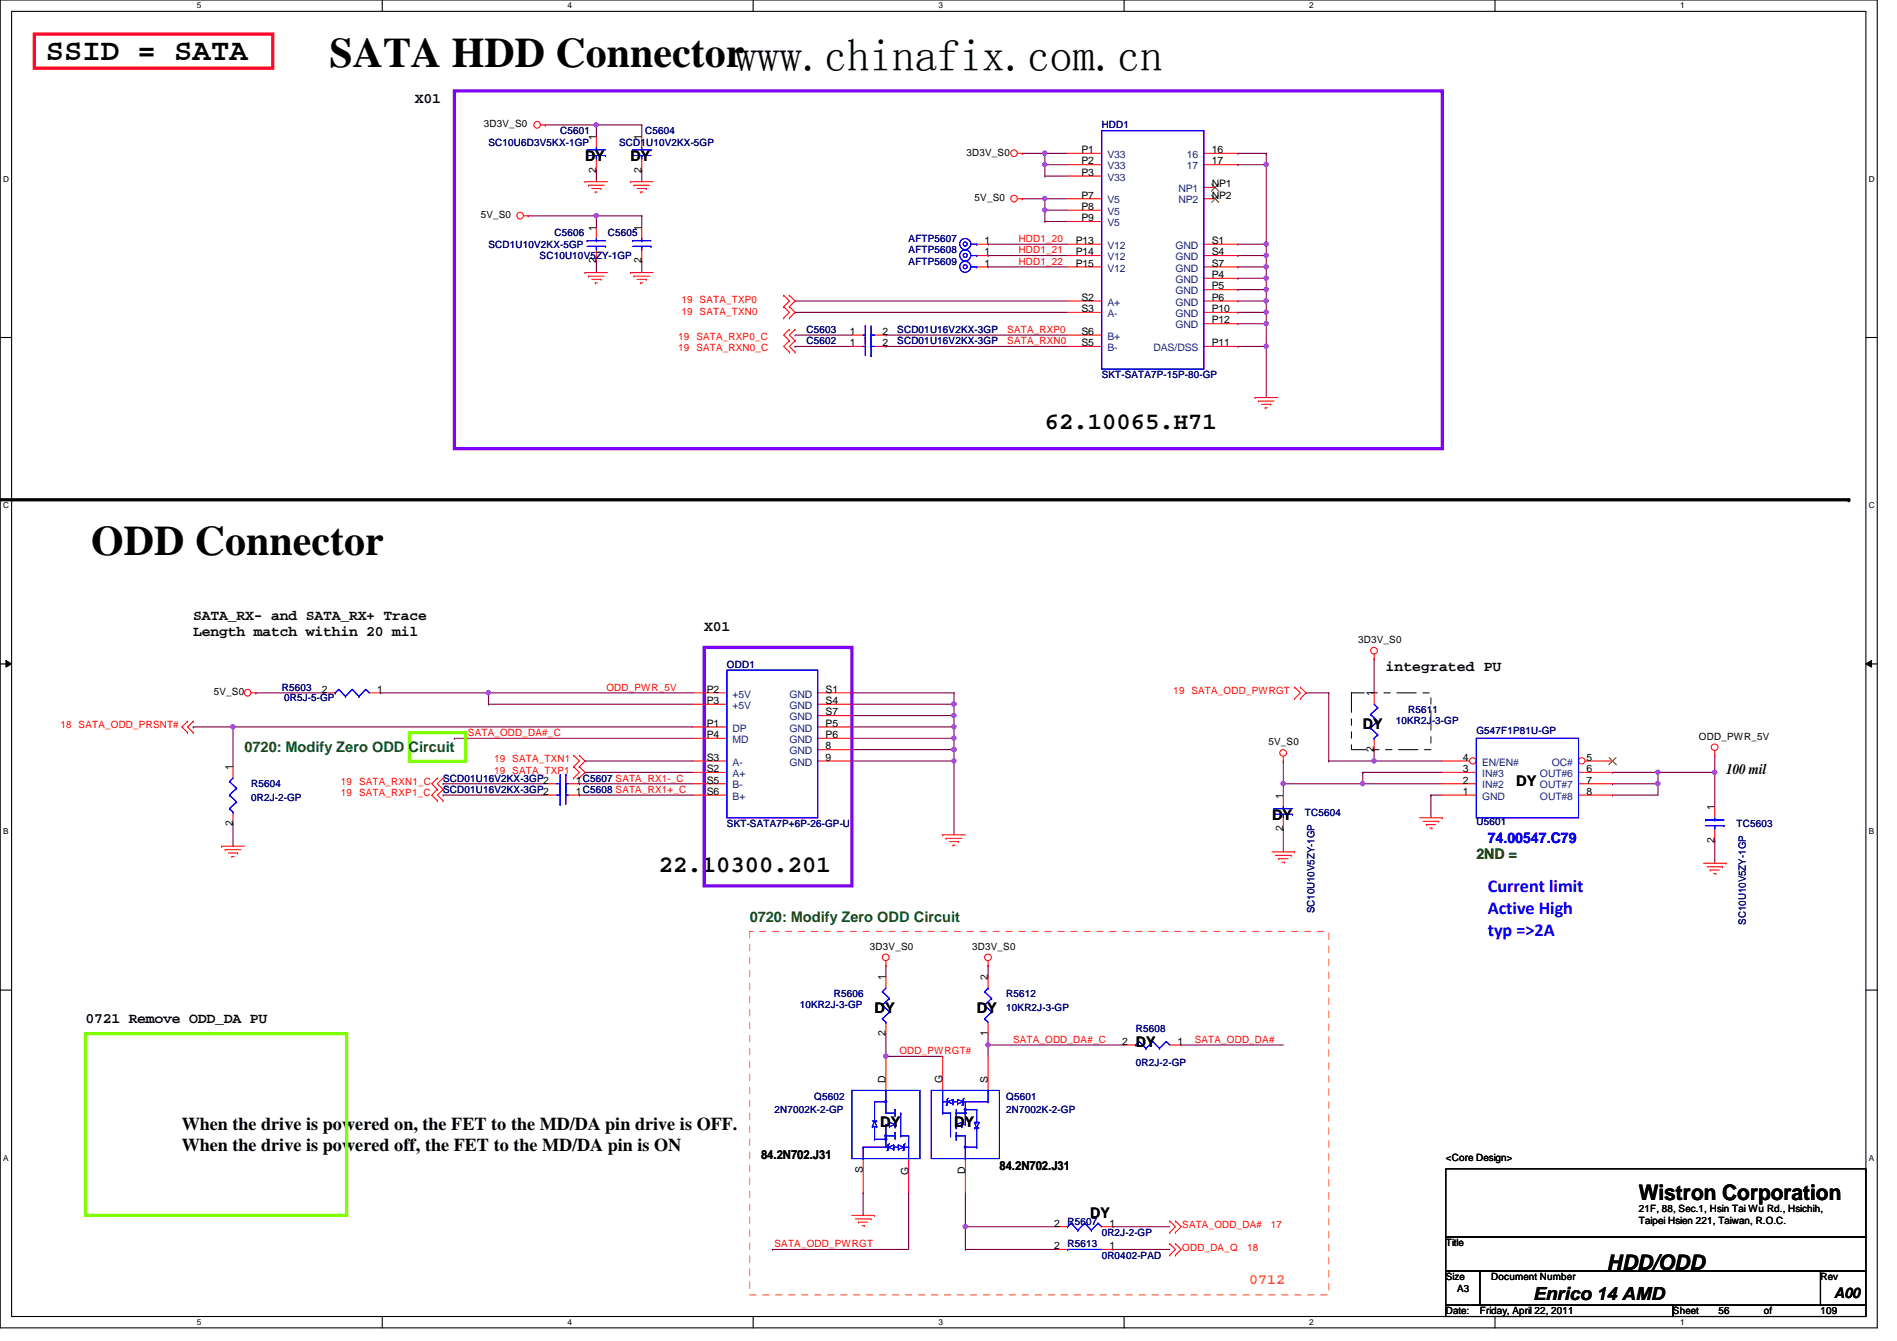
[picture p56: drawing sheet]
<svg xmlns="http://www.w3.org/2000/svg" width="297mm" height="210mm" viewBox="0 0 297 210" stroke-linecap="round" stroke-linejoin="round" font-family="sans-serif">
<defs><g id="words">
<g font-size="6.6">
<text x="51.6" y="10.5">SATA HDD Connectorwww.chinafix.com.cn</text>
<text x="14.3" y="86.9">ODD Connector</text>
</g>
<text font-size="4.8" x="7.2" y="9.4">SSID = SATA</text>
<g font-size="3.7">
<text x="163.6" y="67.2">62.10065.H71</text>
<text x="103.2" y="136.5">22.10300.201</text>
</g>
<g font-size="3.3">
<text x="256.6" y="187.9">Wistron Corporation</text>
<text x="251.6" y="198.8">HDD/ODD</text>
</g>
<g font-size="2.8" fill="#00f">
<text x="233" y="139.6">Current limit</text>
<text x="233" y="143.1">Active High</text>
<text x="233" y="146.6">typ =&gt;2A</text>
</g>
<g font-size="2.8">
<text x="28.5" y="176.8">When the drive is powered on, the FET to the MD/DA pin drive is OFF.</text>
<text x="28.5" y="180.2">When the drive is powered off, the FET to the MD/DA pin is ON</text>
<text x="240.1" y="203.5">Enrico 14 AMD</text>
</g>
<g font-size="2.3">
<text x="64.9" y="16.1">X01</text>
<text x="91.6" y="25.2">DY</text>
<text x="98.7" y="25.2">DY</text>
<text x="30.3" y="97">SATA_RX- and SATA_RX+ Trace</text>
<text x="30.3" y="99.5">Length match within 20 mil</text>
<text x="110.3" y="98.8">X01</text>
<text x="217" y="105">integrated PU</text>
<text x="213.4" y="114.1">DY</text>
<text x="237.4" y="123">DY</text>
<text x="270.3" y="121.2">100 mil</text>
<text x="199.2" y="128.4">DY</text>
<text x="13.4" y="160.1">0721 Remove ODD_DA PU</text>
<text x="136.9" y="158.6">DY</text>
<text x="152.9" y="158.6">DY</text>
<text x="177.8" y="163.9">DY</text>
<text x="137.8" y="176.4">DY</text>
<text x="149.4" y="176.4">DY</text>
<text x="170.7" y="190.6">DY</text>
<text x="287.2" y="203.2">A00</text>
</g>
<g font-size="2.3" fill="#008000">
<text x="38.3" y="117.7">0720: Modify Zero ODD Circuit</text>
<text x="231.2" y="134.4">2ND =</text>
<text x="117.4" y="144.4">0720: Modify Zero ODD Circuit</text>
</g>
<text font-size="2.3" fill="#00f" x="233" y="131.9">74.00547.C79</text>
<text font-size="2.3" fill="#ff8000" x="195.6" y="201">0712</text>
<g font-size="1.9">
<text x="119.2" y="181.4">84.2N702.J31</text>
<text x="156.5" y="183.2">84.2N702.J31</text>
</g>
<g font-size="1.6">
<text x="75.8" y="19.9">3D3V_S0</text>
<text x="93.3" y="21.9" transform="rotate(-90 93.3 21.9)">1</text>
<text x="100.5" y="21.9" transform="rotate(-90 100.5 21.9)">1</text>
<text x="169.3" y="24">P1</text>
<text x="189.7" y="24">16</text>
<text x="93.3" y="27" transform="rotate(-90 93.3 27)">2</text>
<text x="100.5" y="27" transform="rotate(-90 100.5 27)">2</text>
<text x="151.3" y="24.4">3D3V_S0</text>
<text x="169.3" y="25.7">P2</text>
<text x="169.3" y="27.5">P3</text>
<text x="189.7" y="29.3">NP1</text>
<text x="189.7" y="25.7">17</text>
<text x="75.3" y="34.2">5V_S0</text>
<text x="152.6" y="31.5">5V_S0</text>
<text x="169.3" y="31.1">P7</text>
<text x="169.3" y="32.9">P8</text>
<text x="169.3" y="34.6">P9</text>
<text x="189.7" y="31.1">NP2</text>
<text x="93.3" y="41.2" transform="rotate(-90 93.3 41.2)">2</text>
<text x="93.3" y="36.1" transform="rotate(-90 93.3 36.1)">1</text>
<text x="100.5" y="41.2" transform="rotate(-90 100.5 41.2)">2</text>
<text x="100.5" y="36.1" transform="rotate(-90 100.5 36.1)">1</text>
<text x="154.2" y="40">1</text>
<text x="154.2" y="41.7">1</text>
<text x="154.2" y="38.2">1</text>
<text x="168.4" y="38.2">P13</text>
<text x="168.4" y="40">P14</text>
<text x="168.4" y="41.7">P15</text>
<text x="189.7" y="38.2">S1</text>
<text x="189.7" y="40">S4</text>
<text x="189.7" y="41.7">S7</text>
<text x="169.3" y="47.1">S2</text>
<text x="189.7" y="43.5">P4</text>
<text x="189.7" y="45.3">P5</text>
<text x="189.7" y="47.1">P6</text>
<text x="133.1" y="52.4">1</text>
<text x="138.2" y="52.4">2</text>
<text x="169.3" y="48.9">S3</text>
<text x="169.3" y="52.4">S6</text>
<text x="189.7" y="48.9">P10</text>
<text x="189.7" y="50.6">P12</text>
<text x="133.1" y="54.2">1</text>
<text x="138.2" y="54.2">2</text>
<text x="169.3" y="54.2">S5</text>
<text x="189.7" y="54.2">P11</text>
<text x="212.7" y="100.7">3D3V_S0</text>
<text x="33.5" y="108.8">5V_S0</text>
<text x="50.4" y="108.4">2</text>
<text x="59.1" y="108.4">1</text>
<text x="110.7" y="113.7">P1</text>
<text x="110.7" y="108.4">P2</text>
<text x="110.7" y="110.2">P3</text>
<text x="129.3" y="108.4">S1</text>
<text x="129.3" y="110.2">S4</text>
<text x="129.3" y="112">S7</text>
<text x="129.3" y="113.7">P5</text>
<text x="215.1" y="109" transform="rotate(-90 215.1 109)">1</text>
<text x="110.7" y="119.1">S3</text>
<text x="110.7" y="115.5">P4</text>
<text x="129.3" y="115.5">P6</text>
<text x="129.3" y="117.3">8</text>
<text x="129.3" y="119.1">9</text>
<text x="198.6" y="116.7">5V_S0</text>
<text x="215.1" y="117.7" transform="rotate(-90 215.1 117.7)">2</text>
<text x="229.1" y="119.1">4</text>
<text x="248.4" y="119.1">5</text>
<text x="266" y="115.8">ODD_PWR_5V</text>
<text x="36.4" y="120.6" transform="rotate(-90 36.4 120.6)">1</text>
<text x="90.2" y="124.4">1C5608 SATA_RX1+_C</text>
<text x="90.2" y="122.6">1C5607 SATA_RX1-_C</text>
<text x="110.7" y="120.9">S2</text>
<text x="110.7" y="122.6">S5</text>
<text x="110.7" y="124.4">S6</text>
<text x="200.9" y="125" transform="rotate(-90 200.9 125)">1</text>
<text x="229.1" y="124.4">1</text>
<text x="229.1" y="122.6">2</text>
<text x="229.1" y="120.9">3</text>
<text x="248.4" y="120.9">6</text>
<text x="248.4" y="122.6">7</text>
<text x="248.4" y="124.4">8</text>
<text x="36.4" y="129.2" transform="rotate(-90 36.4 129.2)">2</text>
<text x="200.9" y="130.1" transform="rotate(-90 200.9 130.1)">2</text>
<text x="268.5" y="131.9" transform="rotate(-90 268.5 131.9)">2</text>
<text x="268.5" y="126.8" transform="rotate(-90 268.5 126.8)">1</text>
<text x="136.2" y="148.7">3D3V_S0</text>
<text x="152.2" y="148.7">3D3V_S0</text>
<text x="138.7" y="153.5" transform="rotate(-90 138.7 153.5)">1</text>
<text x="154.7" y="153.5" transform="rotate(-90 154.7 153.5)">2</text>
<text x="138.7" y="162.1" transform="rotate(-90 138.7 162.1)">2</text>
<text x="154.7" y="162.1" transform="rotate(-90 154.7 162.1)">1</text>
<text x="175.7" y="163.5">2</text>
<text x="184.4" y="163.5">1</text>
<text x="138.7" y="169.5" transform="rotate(-90 138.7 169.5)">D</text>
<text x="147.6" y="169.5" transform="rotate(-90 147.6 169.5)">G</text>
<text x="154.7" y="169.5" transform="rotate(-90 154.7 169.5)">S</text>
<text x="135.1" y="183.7" transform="rotate(-90 135.1 183.7)">S</text>
<text x="142.2" y="183.9" transform="rotate(-90 142.2 183.9)">G</text>
<text x="151.1" y="183.8" transform="rotate(-90 151.1 183.8)">D</text>
<text x="226.4" y="181.7">&lt;Core Design&gt;</text>
<text x="165.1" y="192">2</text>
<text x="173.7" y="192">1</text>
<text x="256.6" y="189.7">21F, 88, Sec.1, Hsin Tai Wu Rd., Hsichih,</text>
<text x="256.6" y="191.6">Taipei Hsien 221, Taiwan, R.O.C.</text>
<text x="165.1" y="195.5">2</text>
<text x="173.7" y="195.5">1</text>
<text x="226.4" y="195.1">Title</text>
<text x="226.4" y="200.4">Size</text>
<text x="228.2" y="202.2">A3</text>
<text x="233.5" y="200.4">Document Number</text>
<text x="285.1" y="200.4">Rev</text>
<text x="226.4" y="205.7">Date:</text>
<text x="231.7" y="205.7">Friday, April 22, 2011</text>
<text x="262" y="205.7">Sheet</text>
<text x="269.1" y="205.7">56</text>
<text x="276.2" y="205.7">of</text>
<text x="285.1" y="205.7">109</text>
</g>
<g font-size="1.6" fill="#000080">
<text x="76.5" y="22.8">SC10U6D3V5KX-1GP</text>
<text x="87.7" y="21">C5601</text>
<text x="96.9" y="22.8">SCD1U10V2KX-5GP</text>
<text x="101" y="21">C5604</text>
<text x="172.5" y="20.1">HDD1</text>
<text x="76.5" y="38.8">SCD1U10V2KX-5GP</text>
<text x="84.5" y="40.6">SC10U10V5ZY-1GP</text>
<text x="86.8" y="37">C5606</text>
<text x="95.2" y="37">C5605</text>
<text x="142.3" y="39.7">AFTP5608</text>
<text x="142.3" y="41.4">AFTP5609</text>
<text x="142.3" y="37.9">AFTP5607</text>
<text x="126.3" y="52.1">C5603</text>
<text x="126.3" y="53.9">C5602</text>
<text x="140.5" y="52.1">SCD01U16V2KX-3GP</text>
<text x="140.5" y="53.9">SCD01U16V2KX-3GP</text>
<text x="172.5" y="59.2">SKT-SATA7P-15P-80-GP</text>
<text x="113.8" y="104.6">ODD1</text>
<text x="44.2" y="108.1">R5603</text>
<text x="44.5" y="109.7">0R5J-5-GP</text>
<text x="218.6" y="113.3">10KR2J-3-GP</text>
<text x="220.5" y="111.7">R5611</text>
<text x="231.2" y="114.9">G547F1P81U-GP</text>
<text x="39.3" y="123.2">R5604</text>
<text x="39.3" y="125.3">0R2J-2-GP</text>
<text x="69.4" y="124.1">SCD01U16V2KX-3GP2</text>
<text x="69.4" y="122.3">SCD01U16V2KX-3GP2</text>
<text x="113.8" y="129.5">SKT-SATA7P+6P-26-GP-U</text>
<text x="204.3" y="127.7">TC5604</text>
<text x="231.2" y="129.1">U5601</text>
<text x="271.9" y="129.5">TC5603</text>
<text x="205.8" y="143" transform="rotate(-90 205.8 143)">SC10U10V5ZY-1GP</text>
<text x="273.4" y="144.7" transform="rotate(-90 273.4 144.7)">SC10U10V5ZY-1GP</text>
<text x="125.2" y="157.7">10KR2J-3-GP</text>
<text x="130.6" y="156.1">R5606</text>
<text x="157.6" y="156.1">R5612</text>
<text x="157.6" y="158.2">10KR2J-3-GP</text>
<text x="177.8" y="161.5">R5608</text>
<text x="177.8" y="166.8">0R2J-2-GP</text>
<text x="127.5" y="172.1">Q5602</text>
<text x="157.6" y="172.1">Q5601</text>
<text x="121.3" y="174.2">2N7002K-2-GP</text>
<text x="157.6" y="174.2">2N7002K-2-GP</text>
<text x="167.2" y="191.7">R5607</text>
<text x="167.2" y="195.2">R5613</text>
<text x="172.5" y="193.5">0R2J-2-GP</text>
<text x="172.5" y="197">0R0402-PAD</text>
</g>
<g font-size="1.6" fill="#004080">
<text x="173.4" y="24.7">V33</text>
<text x="173.4" y="26.5">V33</text>
<text x="173.4" y="28.3">V33</text>
<text x="185.8" y="24.7">16</text>
<text x="185.8" y="26.5">17</text>
<text x="173.4" y="31.8">V5</text>
<text x="173.4" y="33.6">V5</text>
<text x="173.4" y="35.4">V5</text>
<text x="184.5" y="30.1">NP1</text>
<text x="184.5" y="31.8">NP2</text>
<text x="173.4" y="38.9">V12</text>
<text x="173.4" y="40.7">V12</text>
<text x="184.1" y="38.9">GND</text>
<text x="184.1" y="40.7">GND</text>
<text x="173.4" y="42.5">V12</text>
<text x="173.4" y="47.8">A+</text>
<text x="184.1" y="42.5">GND</text>
<text x="184.1" y="44.3">GND</text>
<text x="184.1" y="46.1">GND</text>
<text x="184.1" y="47.8">GND</text>
<text x="173.4" y="49.6">A-</text>
<text x="173.4" y="53.2">B+</text>
<text x="184.1" y="49.6">GND</text>
<text x="184.1" y="51.4">GND</text>
<text x="173.4" y="54.9">B-</text>
<text x="180.6" y="54.9">DAS/DSS</text>
<text x="114.7" y="109.2">+5V</text>
<text x="114.7" y="111">+5V</text>
<text x="123.6" y="109.2">GND</text>
<text x="123.6" y="111">GND</text>
<text x="123.6" y="112.7">GND</text>
<text x="114.7" y="119.8">A-</text>
<text x="114.7" y="114.5">DP</text>
<text x="114.7" y="116.3">MD</text>
<text x="123.6" y="114.5">GND</text>
<text x="123.6" y="116.3">GND</text>
<text x="123.6" y="118.1">GND</text>
<text x="123.6" y="119.8">GND</text>
<text x="232.1" y="119.8">EN/EN#</text>
<text x="243" y="119.8">OC#</text>
<text x="114.7" y="121.6">A+</text>
<text x="114.7" y="123.4">B-</text>
<text x="114.7" y="125.2">B+</text>
<text x="232.1" y="125.2">GND</text>
<text x="232.1" y="123.4">IN#2</text>
<text x="232.1" y="121.6">IN#3</text>
<text x="241.1" y="121.6">OUT#6</text>
<text x="241.1" y="123.4">OUT#7</text>
<text x="241.1" y="125.2">OUT#8</text>
</g>
<g font-size="1.6" fill="#f00">
<text x="159.5" y="39.7">HDD1_21</text>
<text x="159.5" y="41.4">HDD1_22</text>
<text x="159.5" y="37.9">HDD1_20</text>
<text x="106.7" y="47.5">19 SATA_TXP0</text>
<text x="106.2" y="53.2">19</text>
<text x="106.7" y="49.3">19 SATA_TXN0</text>
<text x="109" y="53.2">SATA_RXP0_C</text>
<text x="157.7" y="52.1">SATA_RXP0</text>
<text x="157.7" y="53.9">SATA_RXN0</text>
<text x="106.2" y="54.9">19</text>
<text x="109" y="54.9">SATA_RXN0_C</text>
<text x="95" y="108.1">ODD_PWR_5V</text>
<text x="183.7" y="108.7">19 SATA_ODD_PWRGT</text>
<text x="9.5" y="114">18 SATA_ODD_PRSNT#</text>
<text x="73.3" y="115.2">SATA_ODD_DA#_C</text>
<text x="77.4" y="119.3">19 SATA_TXN1</text>
<text x="53.4" y="122.9">19 SATA_RXN1_C</text>
<text x="53.4" y="124.7">19 SATA_RXP1_C</text>
<text x="77.4" y="121.1">19 SATA_TXP1</text>
<text x="140.8" y="165">ODD_PWRGT#</text>
<text x="158.6" y="163.2">SATA_ODD_DA#_C</text>
<text x="187.1" y="163.2">SATA_ODD_DA#</text>
<text x="121.3" y="195.2">SATA_ODD_PWRGT</text>
<text x="185.1" y="192.2">SATA_ODD_DA#</text>
<text x="185.1" y="195.8">ODD_DA_Q</text>
<text x="195.3" y="195.8">18</text>
<text x="199" y="192.2">17</text>
</g>
<g font-size="1.3">
<text x="30.8" y="1.3">5</text>
<text x="88.9" y="1.3">4</text>
<text x="146.9" y="1.3">3</text>
<text x="205" y="1.3">2</text>
<text x="263.1" y="1.3">1</text>
<text x=".5" y="28.4">D</text>
<text x="292.6" y="28.4">D</text>
<text x=".5" y="79.5">C</text>
<text x="292.6" y="79.5">C</text>
<text x=".5" y="130.6">B</text>
<text x="292.6" y="130.6">B</text>
<text x=".5" y="181.7">A</text>
<text x="292.6" y="181.7">A</text>
<text x="30.8" y="207.4">5</text>
<text x="88.9" y="207.4">4</text>
<text x="146.9" y="207.4">3</text>
<text x="205" y="207.4">2</text>
<text x="263.1" y="207.4">1</text>
</g>
</g></defs>
<path d="M0 0h293.9v207.8h-293.9zM1.8 1.8h290.4v204.3h-290.4z" fill="none" stroke="#000" stroke-width=".17"/>
<g fill="#fff">
<path d="M30.8 .2h.7v1.4h-.7z"/>
<path d="M30.8 206.2h.7v1.4h-.7z"/>
</g>
<path d="M59.9 0v1.8M59.9 206.1v1.7" fill="none" stroke="#000" stroke-width=".17"/>
<g fill="#fff">
<path d="M88.9 .2h.6v1.4h-.6z"/>
<path d="M88.9 206.2h.6v1.4h-.6z"/>
</g>
<path d="M117.9 0v1.8M117.9 206.1v1.7" fill="none" stroke="#000" stroke-width=".17"/>
<g fill="#fff">
<path d="M146.9 .2h.7v1.4h-.7z"/>
<path d="M146.9 206.2h.7v1.4h-.7z"/>
</g>
<path d="M176 0v1.8M176 206.1v1.7" fill="none" stroke="#000" stroke-width=".17"/>
<g fill="#fff">
<path d="M205 .2h.7v1.4h-.7z"/>
<path d="M205 206.2h.7v1.4h-.7z"/>
</g>
<path d="M234.1 0v1.8M234.1 206.1v1.7" fill="none" stroke="#000" stroke-width=".17"/>
<g fill="#fff">
<path d="M263.1 .2h.7v1.4h-.7z"/>
<path d="M263.1 206.2h.7v1.4h-.7z"/>
<path d="M.5 27.3h.9v1.4h-.9z"/>
<path d="M292.6 27.3h.9v1.4h-.9z"/>
<path d="M.5 78.4h.9v1.4h-.9z"/>
<path d="M292.6 78.4h.9v1.4h-.9z"/>
</g>
<path d="M0 52.8h1.8M292.2 52.8h1.7" fill="none" stroke="#000" stroke-width=".17"/>
<g fill="#fff">
<path d="M.5 129.5h.8v1.3h-.8z"/>
<path d="M292.6 129.5h.8v1.3h-.8z"/>
</g>
<path d="M0 103.9h1.8M292.2 103.9h1.7" fill="none" stroke="#000" stroke-width=".17"/>
<path d="M.9 103.4l.9 .5-.9 .5zM292.2 103.9l.9-.5v1z" fill="#000"/>
<path d="M.9 103.4l.9 .5-.9 .5zM292.2 103.9l.9-.5v1z" fill="none" stroke="#000" stroke-width=".16"/>
<g fill="#fff">
<path d="M.5 180.5h.8v1.4h-.8z"/>
<path d="M292.6 180.5h.8v1.4h-.8z"/>
</g>
<path d="M0 155h1.8M292.2 155h1.7" fill="none" stroke="#000" stroke-width=".17"/>
<g fill="none" stroke="#800040" stroke-width=".17">
<path d="M200.9 119.1h.1M200.9 119.1v5.4M208.1 119.1h.1M208.1 108.5h.1M208.1 108.5v10.6M215.2 117.3h.1M215.2 117.3v1.8h-7.1M200.9 122.7h.1M213.4 120.9h.1M213.4 120.9h12.4M213.4 120.9v1.8h-12.5M252.5 124.5h.1"/>
<path d="M259.6 122.7h.1M259.6 122.7v1.8h-7.1"/>
</g>
<circle cx="200.9" cy="122.7" r=".32" fill="#f0f"/>
<circle cx="200.9" cy="122.7" r=".32" fill="none" stroke="#f0f" stroke-width=".17"/>
<path d="M252.5 120.9h.1M252.5 120.9h7.1" fill="none" stroke="#800040" stroke-width=".17"/>
<circle cx="259.6" cy="120.9" r=".32" fill="#f0f"/>
<circle cx="259.6" cy="120.9" r=".32" fill="none" stroke="#f0f" stroke-width=".17"/>
<path d="M200.9 129.8h.1M200.9 129.8v3.5M252.5 122.7h.1M252.5 122.7h7.1" fill="none" stroke="#800040" stroke-width=".17"/>
<circle cx="259.6" cy="122.7" r=".32" fill="#f0f"/>
<circle cx="259.6" cy="122.7" r=".32" fill="none" stroke="#f0f" stroke-width=".17"/>
<path d="M215.2 119.1h.1M215.2 119.1h10.6" fill="none" stroke="#800040" stroke-width=".17"/>
<circle cx="215.1" cy="119.1" r=".32" fill="#f0f"/>
<circle cx="215.1" cy="119.1" r=".32" fill="none" stroke="#f0f" stroke-width=".17"/>
<path d="M213.4 122.7h.1M213.4 122.7h12.4" fill="none" stroke="#800040" stroke-width=".17"/>
<circle cx="213.4" cy="122.7" r=".32" fill="#f0f"/>
<circle cx="213.4" cy="122.7" r=".32" fill="none" stroke="#f0f" stroke-width=".17"/>
<g fill="none" stroke="#800040" stroke-width=".17">
<path d="M204.5 108.5h.1M204.5 108.5h3.6M215.2 103.1h.1M215.2 103.1v5.4M224.1 124.5h.1M224.1 124.5h1.7M224.1 124.5v3.5M259.6 120.9h.1M259.6 120.9v1.8M259.6 120.9h8.9M268.5 131.6h.1M268.5 120.9h.1"/>
<path d="M268.5 120.9v5.3M268.5 131.6v3.5M138.7 165.3h.1M138.7 161.8v3.5M154.7 163.6h.1M154.7 161.8v3.5"/>
</g>
<circle cx="138.7" cy="165.3" r=".32" fill="#f0f"/>
<circle cx="138.7" cy="165.3" r=".32" fill="none" stroke="#f0f" stroke-width=".17"/>
<path d="M154.7 163.6h.1M154.7 163.6h21.4" fill="none" stroke="#800040" stroke-width=".17"/>
<circle cx="154.7" cy="163.5" r=".32" fill="#f0f"/>
<circle cx="154.7" cy="163.5" r=".32" fill="none" stroke="#f0f" stroke-width=".17"/>
<path d="M154.7 151.1h.1M154.7 151.1v1.8M120.9 195.6h.1M120.9 195.6h21.4M151.2 192h.1M151.2 186.7v5.3M151.2 192h14.2" fill="none" stroke="#800040" stroke-width=".17"/>
<circle cx="151.1" cy="192" r=".32" fill="#f0f"/>
<circle cx="151.1" cy="192" r=".32" fill="none" stroke="#f0f" stroke-width=".17"/>
<g fill="none" stroke="#800040" stroke-width=".17">
<path d="M268.5 118.2v2.7M268.5 120.9h.1M138.7 151.1h.1M138.7 151.1v1.8M138.7 165.3h8.9M147.6 165.3h.1M184.9 163.6h.1M184.9 163.6h16M135.2 186.7h.1M135.2 186.7v3.5M142.3 186.7h.1M142.3 186.7v8.9"/>
<path d="M151.2 195.6h.1M151.2 192h.1M151.2 195.6h14.2M151.2 192v3.6M174.3 195.6h.1M174.3 192h.1M174.3 195.6h8.9M174.3 192h8.9"/>
</g>
<circle cx="268.5" cy="120.9" r=".32" fill="#f0f"/>
<circle cx="268.5" cy="120.9" r=".32" fill="none" stroke="#f0f" stroke-width=".17"/>
<path d="M133.4 108.5h.1M133.4 110.2h.1M133.4 108.5h16M133.4 110.2h16" fill="none" stroke="#800040" stroke-width=".17"/>
<circle cx="149.4" cy="110.2" r=".32" fill="#f0f"/>
<circle cx="149.4" cy="110.2" r=".32" fill="none" stroke="#f0f" stroke-width=".17"/>
<path d="M133.4 112h.1M133.4 112h16" fill="none" stroke="#800040" stroke-width=".17"/>
<circle cx="149.4" cy="112" r=".32" fill="#f0f"/>
<circle cx="149.4" cy="112" r=".32" fill="none" stroke="#f0f" stroke-width=".17"/>
<path d="M133.4 113.8h.1M133.4 113.8h16" fill="none" stroke="#800040" stroke-width=".17"/>
<circle cx="149.4" cy="113.8" r=".32" fill="#f0f"/>
<circle cx="149.4" cy="113.8" r=".32" fill="none" stroke="#f0f" stroke-width=".17"/>
<path d="M133.4 115.6h.1M133.4 115.6h16" fill="none" stroke="#800040" stroke-width=".17"/>
<circle cx="149.4" cy="115.5" r=".32" fill="#f0f"/>
<circle cx="149.4" cy="115.5" r=".32" fill="none" stroke="#f0f" stroke-width=".17"/>
<path d="M133.4 117.3h.1M133.4 117.3h16" fill="none" stroke="#800040" stroke-width=".17"/>
<circle cx="149.4" cy="117.3" r=".32" fill="#f0f"/>
<circle cx="149.4" cy="117.3" r=".32" fill="none" stroke="#f0f" stroke-width=".17"/>
<path d="M133.4 119.1h.1M133.4 119.1h16" fill="none" stroke="#800040" stroke-width=".17"/>
<circle cx="149.4" cy="119.1" r=".32" fill="#f0f"/>
<circle cx="149.4" cy="119.1" r=".32" fill="none" stroke="#f0f" stroke-width=".17"/>
<path d="M76.5 108.5h.1M76.5 108.5h32M149.4 108.5h.1M149.4 112h.1M149.4 119.1h.1M149.4 115.6h.1M149.4 113.8h.1M149.4 108.5v1.7M149.4 112v5.3M149.4 119.1v11.6" fill="none" stroke="#800040" stroke-width=".17"/>
<circle cx="76.5" cy="108.4" r=".32" fill="#f0f"/>
<circle cx="76.5" cy="108.4" r=".32" fill="none" stroke="#f0f" stroke-width=".17"/>
<g fill="none" stroke="#800040" stroke-width=".17">
<path d="M36.5 113.8h.1M36.5 113.8h72M36.5 113.8v6.2M40 108.5h.1M40 108.5h10.7M71.2 115.6h.1M71.2 115.6h37.3M76.5 110.2h.1M76.5 108.5h.1M76.5 110.2h32M76.5 108.5v1.7M36.5 128.9h.1"/>
<path d="M36.5 128.9v3.6"/>
</g>
<circle cx="36.5" cy="113.8" r=".32" fill="#f0f"/>
<circle cx="36.5" cy="113.8" r=".32" fill="none" stroke="#f0f" stroke-width=".17"/>
<g fill="none" stroke="#800040" stroke-width=".17">
<path d="M30.3 113.8h.1M30.3 113.8h6.2M59.6 108.5h.1M59.6 108.5h16.9M91.6 119.1h.1M91.6 119.1h16.9M149.4 110.2h.1M149.4 110.2v1.8M69.4 122.7h.1M69.4 124.5h.1M69.4 122.7h16M69.4 124.5h16"/>
<path d="M90.7 122.7h.1M90.7 124.5h.1M90.7 122.7h17.8M90.7 124.5h17.8M91.6 120.9h.1M91.6 120.9h16.9"/>
</g>
<circle cx="149.4" cy="110.2" r=".32" fill="#f0f"/>
<circle cx="149.4" cy="110.2" r=".32" fill="none" stroke="#f0f" stroke-width=".17"/>
<path d="M149.4 117.3h.1M149.4 117.3v1.8" fill="none" stroke="#800040" stroke-width=".17"/>
<circle cx="149.4" cy="117.3" r=".32" fill="#f0f"/>
<circle cx="149.4" cy="117.3" r=".32" fill="none" stroke="#f0f" stroke-width=".17"/>
<path d="M193.8 38.2h.1M193.8 38.2h4.5" fill="none" stroke="#800040" stroke-width=".17"/>
<circle cx="198.3" cy="38.2" r=".32" fill="#f0f"/>
<circle cx="198.3" cy="38.2" r=".32" fill="none" stroke="#f0f" stroke-width=".17"/>
<g fill="none" stroke="#800040" stroke-width=".17">
<path d="M198.3 38.2h.1M198.3 38.2v1.8h-4.5M124.5 47.1h.1M124.5 48.9h.1M124.5 52.4h.1M124.5 54.2h.1M124.5 47.1h42.7M124.5 48.9h42.7M124.5 52.4h8.9M124.5 54.2h8.9M138.7 52.4h.1M138.7 54.2h.1"/>
<path d="M138.7 52.4h28.5M138.7 54.2h28.5M193.8 40h.1M193.8 41.8h.1M193.8 43.6h.1M193.8 45.3h.1M193.8 47.1h.1M193.8 48.9h.1M193.8 50.7h.1M193.8 47.1h4.5M193.8 48.9h4.5M193.8 41.8h4.5"/>
<path d="M193.8 43.6h4.5M193.8 45.3h4.5M198.3 54.2h.1M198.3 48.9h.1M198.3 48.9v1.8h-4.5M198.3 54.2v8"/>
</g>
<circle cx="198.3" cy="48.9" r=".32" fill="#f0f"/>
<circle cx="198.3" cy="48.9" r=".32" fill="none" stroke="#f0f" stroke-width=".17"/>
<path d="M198.3 47.1h.1M198.3 47.1v1.8" fill="none" stroke="#800040" stroke-width=".17"/>
<circle cx="198.3" cy="47.1" r=".32" fill="#f0f"/>
<circle cx="198.3" cy="47.1" r=".32" fill="none" stroke="#f0f" stroke-width=".17"/>
<path d="M198.3 40h.1M198.3 40v1.8" fill="none" stroke="#800040" stroke-width=".17"/>
<circle cx="198.3" cy="40" r=".32" fill="#f0f"/>
<circle cx="198.3" cy="40" r=".32" fill="none" stroke="#f0f" stroke-width=".17"/>
<path d="M198.3 41.8h.1M198.3 41.8v1.8" fill="none" stroke="#800040" stroke-width=".17"/>
<circle cx="198.3" cy="41.8" r=".32" fill="#f0f"/>
<circle cx="198.3" cy="41.8" r=".32" fill="none" stroke="#f0f" stroke-width=".17"/>
<path d="M198.3 45.3h.1M198.3 45.3v1.8" fill="none" stroke="#800040" stroke-width=".17"/>
<circle cx="198.3" cy="45.3" r=".32" fill="#f0f"/>
<circle cx="198.3" cy="45.3" r=".32" fill="none" stroke="#f0f" stroke-width=".17"/>
<path d="M198.3 43.6h.1M198.3 43.6v1.7" fill="none" stroke="#800040" stroke-width=".17"/>
<circle cx="198.3" cy="43.5" r=".32" fill="#f0f"/>
<circle cx="198.3" cy="43.5" r=".32" fill="none" stroke="#f0f" stroke-width=".17"/>
<path d="M193.8 54.2h.1M193.8 54.2h4.5" fill="none" stroke="#800040" stroke-width=".17"/>
<circle cx="198.3" cy="54.2" r=".32" fill="#f0f"/>
<circle cx="198.3" cy="54.2" r=".32" fill="none" stroke="#f0f" stroke-width=".17"/>
<path d="M85.4 19.6h.1M85.4 19.6h15.1M93.4 19.6h.1M93.4 19.6v1.7M100.5 19.6h.1M100.5 19.6v1.7" fill="none" stroke="#800040" stroke-width=".17"/>
<circle cx="93.4" cy="19.5" r=".32" fill="#f0f"/>
<circle cx="93.4" cy="19.5" r=".32" fill="none" stroke="#f0f" stroke-width=".17"/>
<path d="M93.4 26.7h.1M93.4 26.7v1.7M100.5 26.7h.1M100.5 26.7v1.7M163.6 25.8h.1M163.6 25.8h3.6" fill="none" stroke="#800040" stroke-width=".17"/>
<circle cx="163.6" cy="25.8" r=".32" fill="#f0f"/>
<circle cx="163.6" cy="25.8" r=".32" fill="none" stroke="#f0f" stroke-width=".17"/>
<path d="M163.6 24h.1M163.6 24h3.6" fill="none" stroke="#800040" stroke-width=".17"/>
<circle cx="163.6" cy="24" r=".32" fill="#f0f"/>
<circle cx="163.6" cy="24" r=".32" fill="none" stroke="#f0f" stroke-width=".17"/>
<path d="M163.6 27.6h.1M163.6 25.8h.1M163.6 27.6h3.6M163.6 25.8v1.8M198.3 50.7h.1M198.3 50.7v3.5" fill="none" stroke="#800040" stroke-width=".17"/>
<circle cx="198.3" cy="50.6" r=".32" fill="#f0f"/>
<circle cx="198.3" cy="50.6" r=".32" fill="none" stroke="#f0f" stroke-width=".17"/>
<path d="M160.1 31.1h.1M160.1 31.1h3.5M163.6 32.9h.1M163.6 31.1h.1M163.6 32.9h3.6M163.6 31.1v1.8" fill="none" stroke="#800040" stroke-width=".17"/>
<circle cx="163.6" cy="32.9" r=".32" fill="#f0f"/>
<circle cx="163.6" cy="32.9" r=".32" fill="none" stroke="#f0f" stroke-width=".17"/>
<circle cx="163.6" cy="31.1" r=".32" fill="#f0f"/>
<circle cx="163.6" cy="31.1" r=".32" fill="none" stroke="#f0f" stroke-width=".17"/>
<g fill="none" stroke="#800040" stroke-width=".17">
<path d="M93.4 33.8h.1M93.4 33.8h7.1M154.7 38.2h.1M154.7 38.2h12.5M163.6 31.1h.1M163.6 34.7h.1M163.6 32.9h.1M163.6 24h.1M163.6 31.1h3.6M163.6 34.7h3.6M163.6 24v1.8M163.6 32.9v1.8"/>
<path d="M93.4 40.9h.1M93.4 40.9v1.8M100.5 40.9h.1M100.5 40.9v1.8M154.7 40h.1M154.7 41.8h.1M154.7 40h12.5M154.7 41.8h12.5"/>
</g>
<circle cx="93.4" cy="33.8" r=".32" fill="#f0f"/>
<circle cx="93.4" cy="33.8" r=".32" fill="none" stroke="#f0f" stroke-width=".17"/>
<path d="M82.7 33.8h.1M82.7 33.8h10.7M93.4 33.8h.1M93.4 33.8v1.8M100.5 33.8h.1M100.5 33.8v1.8M193.8 24h.1M193.8 24h4.5M198.3 25.8h.1M198.3 25.8v12.4" fill="none" stroke="#800040" stroke-width=".17"/>
<circle cx="198.3" cy="25.8" r=".32" fill="#f0f"/>
<circle cx="198.3" cy="25.8" r=".32" fill="none" stroke="#f0f" stroke-width=".17"/>
<path d="M160.1 24h.1M160.1 24h3.5M193.8 25.8h.1M198.3 24h.1M198.3 24v1.8h-4.5" fill="none" stroke="#800040" stroke-width=".17"/>
<g fill="none" stroke="#f00" stroke-width=".17">
<path d="M84.7 19.6h.7M85.4 19.6h.1M82 33.8h.7M82.7 33.8h.1M91.6 28.4h.1M91.6 28.4h3.6M92.2 29h.1M92.2 29h2.4M92.7 29.5h1.4M93.2 30.1h.1M93.2 30.1h.3M93.4 35.6v1.7"/>
<path d="M93.4 39.1v1.8M94.1 29.5h.1M98.7 28.4h.1M98.7 28.4h3.6M99.3 29h.1M99.3 29h2.4M99.8 29.5h1.4M100.3 30.1h.1M100.3 30.1h.4M101.2 29.5h.1M159.3 31.1h.8M159.3 24h.8"/>
<path d="M160.1 31.1h.1M160.1 24h.1M91.6 42.7h.1M91.6 42.7h3.6M92.2 43.2h.1M92.2 43.2h2.4M92.7 43.7h1.4M93.2 44.3h.1M93.2 44.3h.3M94.1 43.7h.1M98.7 42.7h.1M98.7 42.7h3.6"/>
<path d="M99.3 43.2h.1M99.3 43.2h2.4M99.8 43.7h1.4M100.3 44.3h.1M100.3 44.3h.4M101.2 43.7h.1M122.7 46.2h.1M122.7 48h.1M122.7 49.8h.1M122.7 46.2l.9 .9-.9 .9M122.7 48l.9 .9-.9 .9M123.6 48h.1"/>
<path d="M123.6 46.2h.1M123.6 49.8h.1M123.6 53.3h.1M123.6 55.1h.1M123.6 51.6h.1M123.6 46.2l.9 .9-.9 .9M123.6 48l.9 .9-.9 .9M123.6 53.3l-.9 .9 .9 .9M123.6 51.6l-.9 .8 .9 .9M124.5 53.3h.1M124.5 55.1h.1M124.5 51.6h.1"/>
<path d="M124.5 53.3l-.9 .9 .9 .9M124.5 51.6l-.9 .8 .9 .9M196.5 62.2h.1M196.5 62.2h3.6M197.1 62.8h.1M197.1 62.8h2.4M197.6 63.3h1.4M198.1 63.8h.1M198.1 63.8h.3M199 63.3h.1M29.4 114.7h.1M29.4 112.9h.1"/>
<path d="M29.4 112.9l-.9 .9 .9 .9M30.3 114.7h.1M30.3 112.9h.1M30.3 112.9l-.9 .9 .9 .9M39.3 108.5h.7M40 108.5h.1M89.8 118.2h.1M89.8 118.2l.9 .9-.9 .9M90.7 118.2h.1M90.7 118.2l.9 .9-.9 .9M200.9 119.1h.1M200.9 118.4v.7"/>
<path d="M202.7 107.6h.1M202.7 109.3h.1M202.7 107.6l.9 .9-.9 .8M203.6 109.3h.1M203.6 107.6h.1M203.6 107.6l.9 .9-.9 .8M215.2 103.1h.1M215.2 102.4v.7M268.5 118.2h.1M268.5 117.5v.7M34.7 132.5h.1M34.7 132.5h3.6"/>
<path d="M35.3 133h.1M35.3 133h2.4M35.8 133.5h1.4M36.3 134.1h.1M36.3 134.1h.4M37.2 133.5h.1M68.5 123.6h.1M68.5 121.8h.1M68.5 125.3h.1M68.5 121.8l-.9 .9 .9 .9M68.5 123.6l-.9 .9 .9 .8M69.4 123.6h.1"/>
<path d="M69.4 121.8h.1M69.4 125.3h.1M69.4 121.8l-.9 .9 .9 .9M69.4 123.6l-.9 .9 .9 .8M89.8 121.8h.1M89.8 120h.1M89.8 120l.9 .9-.9 .9M90.7 120h.1M90.7 121.8h.1M90.7 120l.9 .9-.9 .9M147.6 130.7h.1M147.6 130.7h3.6"/>
<path d="M148.2 131.2h.1M148.2 131.2h2.4M148.7 131.7h1.4M149.2 132.3h.1M149.2 132.3h.4M150.1 131.7h.1M199.2 133.3h3.5M199.7 133.9h2.5M200.2 134.4h.1M200.2 134.4h1.5M200.8 135h.3M201.1 135h.1"/>
<path d="M202.2 133.9h.1M202.7 133.3h.1M222.3 128h3.5M222.8 128.6h2.5M223.3 129.1h.1M223.3 129.1h1.5M223.9 129.6h.3M224.2 129.6h.1M225.3 128.6h.1M225.8 128h.1M266.7 135.1h3.6M267.3 135.7h2.4"/>
<path d="M267.8 136.2h.1M267.8 136.2h1.4M268.3 136.7h.4M268.7 136.7h.1M269.7 135.7h.1M270.3 135.1h.1M138.7 151.1h.1M138.7 150.4v.7M154.7 151.1h.1M154.7 150.4v.7M147.6 165.3v5.4M154.7 165.3v5.4"/>
<path d="M133.4 190.2h3.5M133.9 190.8h2.5M134.4 191.3h.1M134.4 191.3h1.5M135 191.8h.3M135.3 191.8h.1M136.4 190.8h.1M136.9 190.2h.1M151.2 181.3v5.4M165.4 192h1.8M172.5 192h1.8M183.2 192.9h.1"/>
<path d="M183.2 191.1h.1M183.2 196.5h.1M183.2 194.7h.1M183.2 191.1l.9 .9-.9 .9M183.2 194.7l.9 .9-.9 .9M184.1 192.9h.1M184.1 191.1h.1M184.1 196.5h.1M184.1 194.7h.1M184.1 191.1l.8 .9-.8 .9M184.1 194.7l.8 .9-.8 .9"/>
<circle cx="84.1" cy="19.5" r=".52"/>
<circle cx="81.4" cy="33.8" r=".52"/>
<circle cx="158.8" cy="24" r=".52"/>
<circle cx="158.8" cy="31.1" r=".52"/>
<circle cx="38.8" cy="108.4" r=".52"/>
<circle cx="200.9" cy="117.8" r=".52"/>
<circle cx="215.2" cy="101.8" r=".52"/>
<circle cx="268.5" cy="117" r=".52"/>
<circle cx="138.7" cy="149.8" r=".52"/>
<circle cx="154.7" cy="149.8" r=".52"/>
</g>
<path d="M226.4 183h65.8v10.6h-65.8zM226.4 193.6h65.8v5.4h-65.8zM226.4 199h5.3v5.3h-5.3zM231.7 199h53.4v5.3h-53.4zM285.1 199h7.1v5.3h-7.1zM226.4 204.3h35.5v1.8h-35.5zM261.9 204.3h30.3v1.8h-30.3z" fill="none" stroke="#000" stroke-width=".17"/>
<path d="M5.4 5.3h37.3v5.4h-37.3z" fill="none" stroke="#f00" stroke-width=".51"/>
<path d="M0 78.2h289.5" fill="none" stroke="#000" stroke-width=".51"/>
<circle cx="289.5" cy="78.2" r=".25" fill="#000"/>
<path d="M211.6 108.5h12.5v8.8h-12.5z" fill="none" stroke="#000" stroke-width=".16" stroke-dasharray="3 1 1 1 1 1"/>
<path d="M117.4 145.8h90.7v56.9h-90.7z" fill="none" stroke="#ff8000" stroke-width=".16" stroke-dasharray="1 1 1 1 1 1 1 1"/>
<path d="M64 114.7h8.9v4.4h-8.9zM13.4 161.8h40.9v28.4h-40.9z" fill="none" stroke="#80ff00" stroke-width=".51"/>
<path d="M71.2 14.2h154.6v56h-154.6zM110.3 101.3h23.1v37.4h-23.1z" fill="none" stroke="#8000ff" stroke-width=".51"/>
<g fill="none" stroke="#00f" stroke-width=".17">
<path d="M91.9 37.7h.1M91.9 37.7h2.9M91.9 38.6h2.9M93.4 37.7h.1M93.4 38.6h.1M93.4 37.3v.4M93.4 38.6v.5M94.8 38.6h.1M147.6 174.2h.1M147.6 172.5h.1M147.6 170.7v3.5M147.6 172.5h.7"/>
<path d="M147.6 174.2h1.2M148.3 172.8h.1M148.3 172.1h.1M148.3 172.5h.1M148.3 172.1v.7M148.3 172.8l-.1 .2M148.3 172.5l.9 .3M148.5 171.9l-.2 .2M148.8 174.2h.1M148.8 177.8h.1M148.8 174.2v3.6M149.2 172.1h.1"/>
<path d="M149.2 172.8h.1M149.2 172.5h.7M149.2 172.1l-.9 .4M149.2 172.1v.7M149.9 172.1h.1M149.9 172.8h.1M149.9 172.5h.1M149.9 172.1l.9 .4M149.9 172.1v.7M150.8 172.5h.1M150.8 172.1h.1M150.8 172.8h.1"/>
<path d="M150.8 172.5h3.9M150.8 172.5l-.9 .3M150.8 172.8l-.2 .2M150.8 172.1v.7M151 171.9l-.2 .2M151.2 176h.1M151.2 172.5v3.5M154.7 172.5h.1M154.7 170.7h.1M154.7 170.7v1.8M167.2 192h.1M167.7 191.5h.1"/>
<path d="M167.7 191.5l1.1 1.1M167.7 191.5l-.5 .5M168.8 192.6h.1M169.8 191.5h.1M169.8 191.5l1.1 1.1M169.8 191.5l-1 1.1M170.9 192.6h.1M171.9 191.5h.1M171.9 191.5l.6 .5M171.9 191.5l-1 1.1"/>
</g>
<path d="M151 174.1h.2v.2h-.2z" fill-rule="evenodd" fill="#00f"/>
<path d="M149.7 174.2h.1M149.7 174.8h.1M149.7 174.2h1.5M149.7 173.7v1.1M151 174.1h.2v.2h-.2z" fill="none" stroke="#00f" stroke-width=".17"/>
<path d="M151 173.6h.2v.2h-.2z" fill-rule="evenodd" fill="#00f"/>
<g fill="none" stroke="#00f" stroke-width=".17">
<path d="M149.7 176.6h.1M149.7 176.4h.1M149.7 176h.1M149.7 177.8h.1M149.7 178.3h.1M149.7 175.5v1.1M149.7 177.2v1.1M149.7 176l.9 .4M149.7 177.8h1.5v3.5M150.6 176h.1M150.6 175.7h.1M150.6 176h.6"/>
<path d="M150.6 175.7l-.9 .3M151 173.6h.2v.2h-.2zM151.2 179.6h.1M151.2 179.6h1.7M151.3 173.7h1.6M152.6 175.7h.1M152.6 176.6h.1M152.6 175.7h.7M152.6 175.7l.3 .9M152.6 176.6h.7M152.9 173.7h.1M152.9 175.7h.1"/>
<path d="M152.9 176.6h.1M152.9 179.6h.1M152.9 173.7v2M152.9 176.6v3M153.3 175.7h.1M153.3 175.7l-.4 .9M151.2 181.3h.1"/>
</g>
<path d="M151 179.4h.2v.2h-.2z" fill-rule="evenodd" fill="#00f"/>
<g fill="none" stroke="#00f" stroke-width=".17">
<path d="M145.8 170.7h10.7v10.6h-10.7zM147.6 174.2h.1M147.6 172.5h.1M147.6 170.7v3.5M147.6 172.5h.7M147.6 174.2h1.2M148.3 172.8h.1M148.3 172.1h.1M148.3 172.5h.1M148.3 172.1v.7M148.3 172.8l-.1 .2M148.3 172.5l.9 .3"/>
<path d="M148.5 171.9l-.2 .2M148.8 174.2h.1M148.8 177.8h.1M148.8 174.2v3.6M149.2 172.1h.1M149.2 172.8h.1M149.2 172.5h.7M149.2 172.1l-.9 .4M149.2 172.1v.7M149.9 172.1h.1M149.9 172.8h.1M149.9 172.5h.1"/>
<path d="M149.9 172.1l.9 .4M149.9 172.1v.7M150.6 176.4h.1M150.6 175.7v.7M150.8 172.5h.1M150.8 172.1h.1M150.8 172.8h.1M150.8 172.5h3.9M150.8 172.5l-.9 .3M150.8 172.8l-.2 .2M150.8 172.1v.7M151 171.9l-.2 .2"/>
<path d="M151 179.4h.2v.2h-.2zM151.2 176h.1M151.2 172.5v3.5M154.7 172.5h.1M154.7 170.7h.1M154.7 170.7v1.8"/>
</g>
<path d="M151 174.1h.2v.2h-.2z" fill-rule="evenodd" fill="#00f"/>
<path d="M149.7 174.2h.1M149.7 174.8h.1M149.7 174.2h1.5M149.7 173.7v1.1M151 174.1h.2v.2h-.2z" fill="none" stroke="#00f" stroke-width=".17"/>
<path d="M151 173.6h.2v.2h-.2z" fill-rule="evenodd" fill="#00f"/>
<g fill="none" stroke="#00f" stroke-width=".17">
<path d="M149.7 176.6h.1M149.7 176.4h.1M149.7 176h.1M149.7 177.8h.1M149.7 178.3h.1M149.7 175.5v1.1M149.7 177.2v1.1M149.7 176l.9 .4M149.7 177.8h1.5v3.5M150.6 176h.1M150.6 175.7h.1M150.6 176h.6"/>
<path d="M150.6 175.7l-.9 .3M151 173.6h.2v.2h-.2zM151.2 179.6h.1M151.2 179.6h1.7M151.3 173.7h1.6M152.6 175.7h.1M152.6 176.6h.1M152.6 175.7h.7M152.6 175.7l.3 .9M152.6 176.6h.7M152.9 173.7h.1M152.9 175.7h.1"/>
<path d="M152.9 176.6h.1M152.9 179.6h.1M152.9 173.7v2M152.9 176.6v3M153.3 175.7h.1M153.3 175.7l-.4 .9M151.2 181.3h.1"/>
</g>
<path d="M151 179.4h.2v.2h-.2z" fill-rule="evenodd" fill="#00f"/>
<g fill="none" stroke="#00f" stroke-width=".17">
<path d="M99.1 24.3h.1M99.1 23.5h2.8M99.1 24.3h2.8M100.5 23.5h.1M100.5 24.3h.1M100.5 23.1v.4M100.5 24.3v.6M101.9 23.5h.1M35.9 122.3h.1M35.9 124.5h.1M35.9 126.6h.1M35.9 122.3l1.1 1.1"/>
<path d="M35.9 124.5l1.1 1M35.9 126.6l.6 .5M36.5 127.1h.1M36.5 121.8l-.6 .5M37 123.4h.1M37 125.5h.1M37 123.4l-1.1 1.1M37 125.5l-1.1 1.1M145.8 170.7h10.7v10.6h-10.7zM150.6 176.4h.1M150.6 175.7v.7M151 179.4h.2v.2h-.2z"/>
</g>
<path d="M100.5 21.3v1.8M100.5 24.9v1.8M36.5 120v1.8M36.5 127.1v1.8M225.8 124.5h5.4M225.8 122.7h5.4M225.8 120.9h5.4" fill="none" stroke="#f00" stroke-width=".17"/>
<circle cx="230.6" cy="119.1" r=".5" fill="#fff"/>
<g fill="none" stroke="#f00" stroke-width=".17">
<path d="M225.8 119.1h4.3"/>
<circle cx="230.6" cy="119.1" r=".5"/>
</g>
<circle cx="247.7" cy="119.1" r=".5" fill="#fff"/>
<g fill="none" stroke="#f00" stroke-width=".17">
<path d="M100.5 35.6v1.7M100.5 39.1v1.8M152.9 40h1.8M215.2 108.5v1.7M215.2 115.6v1.7M248.2 119.1h4.3M85.4 124.5h1.8M88.9 124.5h1.8M247.2 120.9h5.3M247.2 122.7h5.3M247.2 124.5h5.3M138.7 152.9v1.8"/>
<path d="M138.7 160v1.8M138.7 165.3v5.4M135.2 181.3v5.4M142.3 181.3v5.4"/>
<circle cx="247.7" cy="119.1" r=".5"/>
</g>
<path d="M252 118.6l1.1 1.1M253.1 118.6l-1.2 1.1" fill="none" stroke="#804000" stroke-width=".16"/>
<g fill="none" stroke="#00f" stroke-width=".17">
<path d="M99.1 37.7h.1M99.1 37.7h2.8M99.1 38.6h2.8M100.5 37.7h.1M100.5 38.6h.1M100.5 37.3v.4M100.5 38.6v.5M101.9 38.6h.1M152.1 40h.8M152.9 40h.1M214.6 111.8h.1M214.6 114h.1"/>
<path d="M214.6 111.8l1.1 1.1M214.6 114l1.1 1M215.2 115.6h.1M215.2 110.2l.5 .6M215.7 110.8h.1M215.7 112.9h.1M215.7 115h.1M215.7 110.8l-1.1 1M215.7 112.9l-1.1 1.1M215.7 115l-.5 .6M231.2 115.6h16v12.4h-16zM87.2 124.5h.5"/>
<path d="M87.7 124.5h.1M87.7 125.9h.1M87.7 123v2.9M88.6 124.5h.1M88.6 123h.1M88.6 124.5h.3M88.6 123v2.9M138.2 155.2h.1M138.2 157.3h.1M138.2 159.5h.1M138.2 155.2l1.1 1.1M138.2 157.3l1.1 1.1"/>
<path d="M138.2 159.5l.5 .5M138.7 154.7l-.5 .5M139.3 156.3h.1M139.3 158.4h.1M139.3 156.3l-1.1 1M139.3 158.4l-1.1 1.1M135.2 179.6h.1M135.2 179.6h3.9M135.2 179.6v1.7M138.7 160h.1M138.7 176h.1M138.7 176v3.6"/>
<path d="M139.1 179.6h.1M139.1 179.9h.1M139.1 179.2h.1M139.1 179.6l.8 .3M139.1 179.9l-.2 .2M139.1 179.2v.7M139.3 179l-.2 .2M139.9 179.9h.1M139.9 179.2h.1M139.9 179.6h.1M139.9 179.6h.8M139.9 179.2v.7"/>
<path d="M139.9 179.2l-.8 .4M140.7 179.9h.1M140.7 179.2h.1M140.7 179.2v.7M140.7 179.2l.9 .4M141 177.8h.1M141 174.2h.1M141 177.8h1.3M141 174.2v3.6M141.6 179.2h.1M141.6 179.9h.1M141.6 179.6h.1"/>
<path d="M141.6 179.6h.7M141.6 179.2v.7M141.6 179.9l-.2 .2M141.6 179.6l-.9 .3M141.7 179l-.1 .2M142.3 177.8h.1M142.3 179.6h.1M142.3 177.8v3.5M135.2 181.3h.1"/>
<circle cx="151.1" cy="40" r=".32"/>
<circle cx="151.1" cy="40" r=".87"/>
</g>
<path d="M138.6 177.7h.2v.2h-.2z" fill-rule="evenodd" fill="#00f"/>
<path d="M138.6 177.7h.2v.2h-.2zM138.7 177.8h1.5M140.2 177.8h.1M140.2 177.2h.1M140.2 177.2v1.1" fill="none" stroke="#00f" stroke-width=".17"/>
<path d="M138.6 178.2h.2v.2h-.2z" fill-rule="evenodd" fill="#00f"/>
<g fill="none" stroke="#00f" stroke-width=".17">
<path d="M136.6 176.4h.1M136.6 176.4h.7M136.6 175.5h.7M136.9 178.3h.1M136.9 176.4h.1M136.9 175.5h.1M136.9 172.5h.1M136.9 178.3h1.6M136.9 172.5v3M136.9 176.4v1.9M136.9 175.5l-.3 .9M136.9 175.5l.4 .9"/>
<path d="M136.9 172.5h1.8M137.3 176.4h.1M137.3 175.5h.1M138.6 178.2h.2v.2h-.2zM138.7 170.7h.1M138.7 172.5h.1M138.7 176h.6M138.7 170.7v3.5h1.5M139.3 176h.1M139.3 176.4h.1M139.3 175.7l.9 .3M140.2 175.5h.1"/>
<path d="M140.2 175.7h.1M140.2 176h.1M140.2 174.2h.1M140.2 173.7h.1M140.2 173.7v1.1M140.2 175.5v1.1M140.2 176l-.9 .4"/>
</g>
<path d="M138.6 172.3h.2v.2h-.2z" fill-rule="evenodd" fill="#00f"/>
<g fill="none" stroke="#00f" stroke-width=".17">
<path d="M133.4 170.7h10.7v10.6h-10.7zM135.2 179.6h.1M135.2 179.6h3.9M135.2 179.6v1.7M138.6 172.3h.2v.2h-.2zM138.7 176h.1M138.7 176v3.6M139.1 179.6h.1M139.1 179.9h.1M139.1 179.2h.1M139.1 179.6l.8 .3M139.1 179.9l-.2 .2"/>
<path d="M139.1 179.2v.7M139.3 175.7h.1M139.3 175.7v.7M139.3 179l-.2 .2M139.9 179.9h.1M139.9 179.2h.1M139.9 179.6h.1M139.9 179.6h.8M139.9 179.2v.7M139.9 179.2l-.8 .4M140.7 179.9h.1M140.7 179.2h.1"/>
<path d="M140.7 179.2v.7M140.7 179.2l.9 .4M141 177.8h.1M141 174.2h.1M141 177.8h1.3M141 174.2v3.6M141.6 179.2h.1M141.6 179.9h.1M141.6 179.6h.1M141.6 179.6h.7M141.6 179.2v.7M141.6 179.9l-.2 .2"/>
<path d="M141.6 179.6l-.9 .3M141.7 179l-.1 .2M142.3 177.8h.1M142.3 179.6h.1M142.3 177.8v3.5M135.2 181.3h.1"/>
</g>
<path d="M138.6 177.7h.2v.2h-.2z" fill-rule="evenodd" fill="#00f"/>
<path d="M138.6 177.7h.2v.2h-.2zM138.7 177.8h1.5M140.2 177.8h.1M140.2 177.2h.1M140.2 177.2v1.1" fill="none" stroke="#00f" stroke-width=".17"/>
<path d="M138.6 178.2h.2v.2h-.2z" fill-rule="evenodd" fill="#00f"/>
<g fill="none" stroke="#00f" stroke-width=".17">
<path d="M136.6 176.4h.1M136.6 176.4h.7M136.6 175.5h.7M136.9 178.3h.1M136.9 176.4h.1M136.9 175.5h.1M136.9 172.5h.1M136.9 178.3h1.6M136.9 172.5v3M136.9 176.4v1.9M136.9 175.5l-.3 .9M136.9 175.5l.4 .9"/>
<path d="M136.9 172.5h1.8M137.3 176.4h.1M137.3 175.5h.1M138.6 178.2h.2v.2h-.2zM138.7 170.7h.1M138.7 172.5h.1M138.7 176h.6M138.7 170.7v3.5h1.5M139.3 176h.1M139.3 176.4h.1M139.3 175.7l.9 .3M140.2 175.5h.1"/>
<path d="M140.2 175.7h.1M140.2 176h.1M140.2 174.2h.1M140.2 173.7h.1M140.2 173.7v1.1M140.2 175.5v1.1M140.2 176l-.9 .4"/>
</g>
<path d="M138.6 172.3h.2v.2h-.2z" fill-rule="evenodd" fill="#00f"/>
<g fill="none" stroke="#00f" stroke-width=".17">
<path d="M91.9 23.5h.1M91.9 23.5h2.9M91.9 24.3h2.9M93.4 23.5h.1M93.4 24.3h.1M93.4 23.1v.4M93.4 24.3v.6M94.8 24.3h.1M152.1 38.2h.8M152.9 38.2h.1M172.5 20.4h16v37.4h-16zM135.2 52.4h.3"/>
<path d="M135.2 54.2h.3M135.5 52.4h.1M135.5 51h.1M135.5 54.2h.1M135.5 52.8h.1M135.5 51v4.7M136.4 52.4h.1M136.4 53.9h.1M136.4 54.2h.1M136.4 55.7h.1M136.4 52.4h.5M136.4 51v4.7"/>
<path d="M136.4 54.2h.5M152.1 41.8h.8M152.9 41.8h.1M52.5 108.5h.1M53 107.9h.1M53 107.9l1.1 1.1M53 107.9l-.5 .6M54.1 109h.1M55.2 107.9h.1M55.2 107.9l1 1.1M55.2 107.9l-1.1 1.1M56.2 109h.1"/>
<path d="M57.3 107.9h.1M57.3 107.9l.5 .6M57.3 107.9l-1.1 1.1M113.8 104.9h14.2v23.1h-14.2zM87.2 122.7h.5M87.7 122.7h.1M87.7 124.1h.1M87.7 121.2v2.9M88.6 122.7h.1M88.6 121.2h.1M88.6 122.7h.3M88.6 121.2v2.9"/>
<path d="M199.5 126.6h.1M199.5 126.6h2.9M199.5 127.5h2.9M200.9 126.6h.1M200.9 127.5h.1M200.9 126.2v.4M200.9 127.5v.5M202.4 127.5h.1M267.1 128.3h.1M267.1 128.3h2.8M267.1 129.2h2.8M268.5 128.3h.1"/>
<path d="M268.5 129.2h.1M268.5 128v.3M268.5 129.2v.6M269.9 129.2h.1M154.2 159.5h.1M154.2 157.3h.1M154.2 155.2h.1M154.2 159.5l.5 .5M154.2 157.3l1.1 1.1M154.2 155.2l1.1 1.1M154.7 154.7h.1M154.7 154.7l-.5 .5"/>
<path d="M155.3 158.4h.1M155.3 156.3h.1M155.3 158.4l-1.1 1.1M155.3 156.3l-1.1 1M133.4 170.7h10.7v10.6h-10.7zM138.6 172.3h.2v.2h-.2zM139.3 175.7h.1M139.3 175.7v.7M177.8 163.6h.1M178.4 163h.1M178.4 163l1 1.1M178.4 163l-.6 .6"/>
<path d="M179.4 164.1h.1M180.5 163h.1M180.5 163l1.1 1.1M180.5 163l-1.1 1.1M181.6 164.1h.1M182.6 163h.1M182.6 163l.6 .6M182.6 163l-1 1.1M167.2 195.6h.1M167.2 195.6h5.3"/>
<circle cx="151.1" cy="38.2" r=".32"/>
<circle cx="151.1" cy="38.2" r=".87"/>
<circle cx="151.1" cy="41.8" r=".32"/>
<circle cx="151.1" cy="41.8" r=".87"/>
</g>
<g fill="none" stroke="#f00" stroke-width=".17">
<path d="M93.4 21.3v1.8M93.4 24.9v1.8M152.9 38.2h1.8M167.2 38.2h5.3M167.2 24h5.3M167.2 25.8h5.3M167.2 27.6h5.3M167.2 31.1h5.3M167.2 32.9h5.3M167.2 34.7h5.3M188.5 38.2h5.3M188.5 24h5.3"/>
<path d="M188.5 25.8h5.3M188.5 31.1h1.8M188.5 29.3h1.8M133.4 52.4h1.8M133.4 54.2h1.8M136.9 52.4h1.8M136.9 54.2h1.8M152.9 41.8h1.8M167.2 52.4h5.3M167.2 40h5.3M167.2 41.8h5.3M167.2 47.1h5.3"/>
<path d="M167.2 48.9h5.3M167.2 54.2h5.3M188.5 40h5.3M188.5 41.8h5.3M188.5 43.6h5.3M188.5 45.3h5.3M188.5 47.1h5.3M188.5 48.9h5.3M188.5 54.2h5.3M188.5 50.7h5.3M50.7 108.5h1.8M57.8 108.5h1.8"/>
<path d="M108.5 108.5h5.3M108.5 119.1h5.3M108.5 110.2h5.3M108.5 113.8h5.3M108.5 115.6h5.3M128 108.5h5.4M128 119.1h5.4M128 110.2h5.4M128 112h5.4M128 113.8h5.4M128 115.6h5.4M128 117.3h5.4"/>
<path d="M85.4 122.7h1.8M88.9 122.7h1.8M108.5 122.7h5.3M108.5 120.9h5.3M108.5 124.5h5.3M200.9 124.5v1.7M200.9 128v1.8M268.5 126.2v1.8M268.5 129.8v1.8M154.7 152.9v1.8M154.7 160v1.8M176.1 163.6h1.7"/>
<path d="M183.2 163.6h1.7M165.4 195.6h1.8M172.5 195.6h1.8"/>
</g>
<path d="M189.7 28.8l1.2 1.1M189.7 30.6l1.2 1.1M190.8 28.8l-1.1 1.1M190.8 30.6l-1.1 1.1" fill="none" stroke="#804000" stroke-width=".16"/>
<circle cx="200.9" cy="122.7" r=".32" fill="#f0f"/>
<circle cx="200.9" cy="122.7" r=".32" fill="none" stroke="#f0f" stroke-width=".17"/>
<circle cx="259.6" cy="120.9" r=".32" fill="#f0f"/>
<circle cx="259.6" cy="120.9" r=".32" fill="none" stroke="#f0f" stroke-width=".17"/>
<circle cx="259.6" cy="122.7" r=".32" fill="#f0f"/>
<circle cx="259.6" cy="122.7" r=".32" fill="none" stroke="#f0f" stroke-width=".17"/>
<circle cx="215.1" cy="119.1" r=".32" fill="#f0f"/>
<circle cx="215.1" cy="119.1" r=".32" fill="none" stroke="#f0f" stroke-width=".17"/>
<circle cx="213.4" cy="122.7" r=".32" fill="#f0f"/>
<circle cx="213.4" cy="122.7" r=".32" fill="none" stroke="#f0f" stroke-width=".17"/>
<circle cx="138.7" cy="165.3" r=".32" fill="#f0f"/>
<circle cx="138.7" cy="165.3" r=".32" fill="none" stroke="#f0f" stroke-width=".17"/>
<circle cx="154.7" cy="163.5" r=".32" fill="#f0f"/>
<circle cx="154.7" cy="163.5" r=".32" fill="none" stroke="#f0f" stroke-width=".17"/>
<circle cx="151.1" cy="192" r=".32" fill="#f0f"/>
<circle cx="151.1" cy="192" r=".32" fill="none" stroke="#f0f" stroke-width=".17"/>
<circle cx="268.5" cy="120.9" r=".32" fill="#f0f"/>
<circle cx="268.5" cy="120.9" r=".32" fill="none" stroke="#f0f" stroke-width=".17"/>
<circle cx="149.4" cy="110.2" r=".32" fill="#f0f"/>
<circle cx="149.4" cy="110.2" r=".32" fill="none" stroke="#f0f" stroke-width=".17"/>
<circle cx="149.4" cy="112" r=".32" fill="#f0f"/>
<circle cx="149.4" cy="112" r=".32" fill="none" stroke="#f0f" stroke-width=".17"/>
<circle cx="149.4" cy="113.8" r=".32" fill="#f0f"/>
<circle cx="149.4" cy="113.8" r=".32" fill="none" stroke="#f0f" stroke-width=".17"/>
<circle cx="149.4" cy="115.5" r=".32" fill="#f0f"/>
<circle cx="149.4" cy="115.5" r=".32" fill="none" stroke="#f0f" stroke-width=".17"/>
<circle cx="149.4" cy="117.3" r=".32" fill="#f0f"/>
<circle cx="149.4" cy="117.3" r=".32" fill="none" stroke="#f0f" stroke-width=".17"/>
<circle cx="149.4" cy="119.1" r=".32" fill="#f0f"/>
<circle cx="149.4" cy="119.1" r=".32" fill="none" stroke="#f0f" stroke-width=".17"/>
<circle cx="76.5" cy="108.4" r=".32" fill="#f0f"/>
<circle cx="76.5" cy="108.4" r=".32" fill="none" stroke="#f0f" stroke-width=".17"/>
<circle cx="36.5" cy="113.8" r=".32" fill="#f0f"/>
<circle cx="36.5" cy="113.8" r=".32" fill="none" stroke="#f0f" stroke-width=".17"/>
<circle cx="149.4" cy="110.2" r=".32" fill="#f0f"/>
<circle cx="149.4" cy="110.2" r=".32" fill="none" stroke="#f0f" stroke-width=".17"/>
<circle cx="149.4" cy="117.3" r=".32" fill="#f0f"/>
<circle cx="149.4" cy="117.3" r=".32" fill="none" stroke="#f0f" stroke-width=".17"/>
<circle cx="198.3" cy="38.2" r=".32" fill="#f0f"/>
<circle cx="198.3" cy="38.2" r=".32" fill="none" stroke="#f0f" stroke-width=".17"/>
<circle cx="198.3" cy="48.9" r=".32" fill="#f0f"/>
<circle cx="198.3" cy="48.9" r=".32" fill="none" stroke="#f0f" stroke-width=".17"/>
<circle cx="198.3" cy="47.1" r=".32" fill="#f0f"/>
<circle cx="198.3" cy="47.1" r=".32" fill="none" stroke="#f0f" stroke-width=".17"/>
<circle cx="198.3" cy="40" r=".32" fill="#f0f"/>
<circle cx="198.3" cy="40" r=".32" fill="none" stroke="#f0f" stroke-width=".17"/>
<circle cx="198.3" cy="41.8" r=".32" fill="#f0f"/>
<circle cx="198.3" cy="41.8" r=".32" fill="none" stroke="#f0f" stroke-width=".17"/>
<circle cx="198.3" cy="45.3" r=".32" fill="#f0f"/>
<circle cx="198.3" cy="45.3" r=".32" fill="none" stroke="#f0f" stroke-width=".17"/>
<circle cx="198.3" cy="43.5" r=".32" fill="#f0f"/>
<circle cx="198.3" cy="43.5" r=".32" fill="none" stroke="#f0f" stroke-width=".17"/>
<circle cx="198.3" cy="54.2" r=".32" fill="#f0f"/>
<circle cx="198.3" cy="54.2" r=".32" fill="none" stroke="#f0f" stroke-width=".17"/>
<circle cx="93.4" cy="19.5" r=".32" fill="#f0f"/>
<circle cx="93.4" cy="19.5" r=".32" fill="none" stroke="#f0f" stroke-width=".17"/>
<circle cx="163.6" cy="25.8" r=".32" fill="#f0f"/>
<circle cx="163.6" cy="25.8" r=".32" fill="none" stroke="#f0f" stroke-width=".17"/>
<circle cx="163.6" cy="24" r=".32" fill="#f0f"/>
<circle cx="163.6" cy="24" r=".32" fill="none" stroke="#f0f" stroke-width=".17"/>
<circle cx="198.3" cy="50.6" r=".32" fill="#f0f"/>
<circle cx="198.3" cy="50.6" r=".32" fill="none" stroke="#f0f" stroke-width=".17"/>
<circle cx="163.6" cy="32.9" r=".32" fill="#f0f"/>
<circle cx="163.6" cy="32.9" r=".32" fill="none" stroke="#f0f" stroke-width=".17"/>
<circle cx="163.6" cy="31.1" r=".32" fill="#f0f"/>
<circle cx="163.6" cy="31.1" r=".32" fill="none" stroke="#f0f" stroke-width=".17"/>
<circle cx="93.4" cy="33.8" r=".32" fill="#f0f"/>
<circle cx="93.4" cy="33.8" r=".32" fill="none" stroke="#f0f" stroke-width=".17"/>
<circle cx="198.3" cy="25.8" r=".32" fill="#f0f"/>
<circle cx="198.3" cy="25.8" r=".32" fill="none" stroke="#f0f" stroke-width=".17"/>
<use href="#words"/>
</svg>
